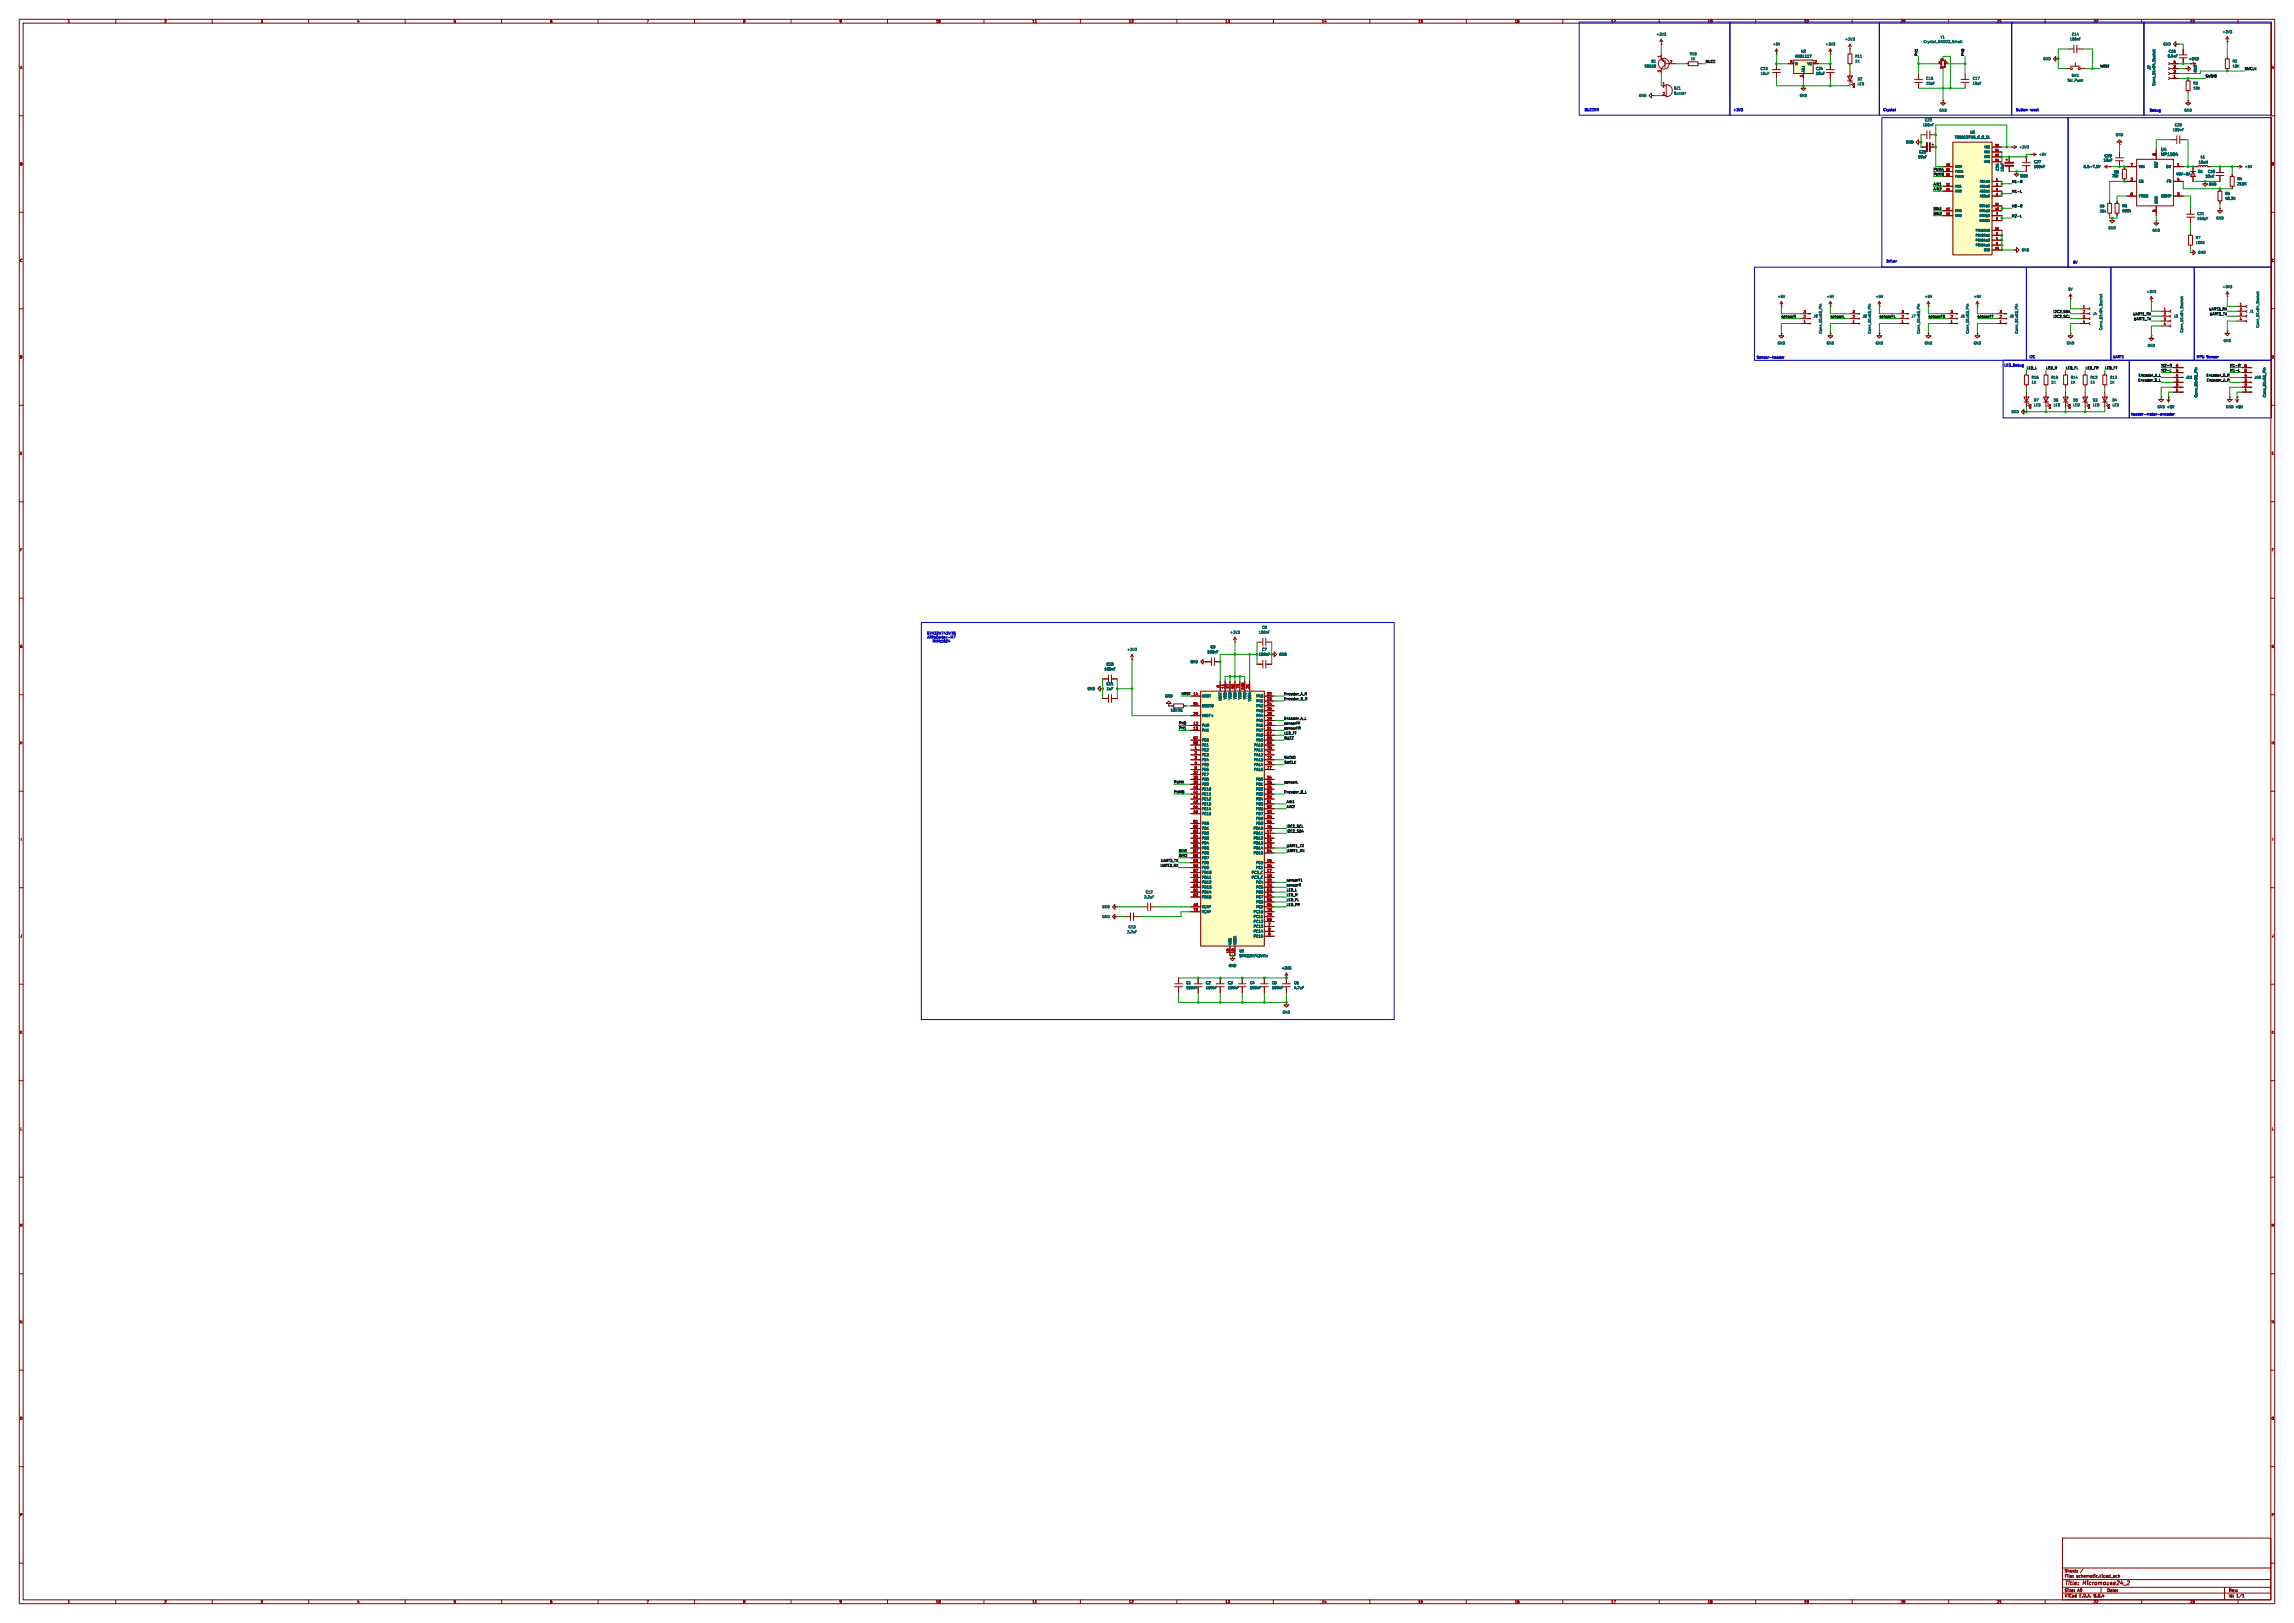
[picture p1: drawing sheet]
<svg xmlns="http://www.w3.org/2000/svg" width="1189mm" height="841mm" viewBox="0 0 1189 841" stroke-linecap="round" stroke-linejoin="round" font-family="sans-serif">
<defs><g id="words">
<g font-size="2.8" fill="#840000">
<text x="1070" y="822">Title:</text>
<text x="1080" y="822">Micromouse24_2</text>
</g>
<g font-size="2.1" fill="#006464">
<text x="1120" y="78">U4</text>
<text x="1120" y="81">MP1584</text>
</g>
<g font-size="2.1" fill="#840000">
<text x="1070" y="815">Sheet:</text>
<text x="1070" y="818">File:</text>
<text x="1076" y="818">schematic.kicad_sch</text>
<text x="1070" y="828">KiCad</text>
<text x="1070" y="825">Size:</text>
<text x="1077" y="825">A0</text>
<text x="1078" y="828">E.D.A.</text>
<text x="1085" y="828">8.0.4</text>
<text x="1092" y="825">Date:</text>
<text x="1155" y="825">Rev:</text>
<text x="1155" y="828">Id:</text>
<text x="1159" y="828">1/1</text>
</g>
<g font-size="1.8" fill="#840000">
<text x="35" y="12">1</text>
<text x="85" y="12">2</text>
<text x="135" y="12">3</text>
<text x="185" y="12">4</text>
<text x="235" y="12">5</text>
<text x="285" y="12">6</text>
<text x="335" y="12">7</text>
<text x="385" y="12">8</text>
<text x="435" y="12">9</text>
<text x="485" y="12">10</text>
<text x="535" y="12">11</text>
<text x="585" y="12">12</text>
<text x="635" y="12">13</text>
<text x="685" y="12">14</text>
<text x="735" y="12">15</text>
<text x="785" y="12">16</text>
<text x="835" y="12">17</text>
<text x="885" y="12">18</text>
<text x="935" y="12">19</text>
<text x="985" y="12">20</text>
<text x="1035" y="12">21</text>
<text x="1085" y="12">22</text>
<text x="1135" y="12">23</text>
<text x="10" y="36">A</text>
<text x="1177" y="36">A</text>
<text x="10" y="86">B</text>
<text x="1177" y="86">B</text>
<text x="10" y="136">C</text>
<text x="1177" y="136">C</text>
<text x="10" y="186">D</text>
<text x="1177" y="186">D</text>
<text x="10" y="236">E</text>
<text x="1177" y="236">E</text>
<text x="10" y="286">F</text>
<text x="1177" y="286">F</text>
<text x="10" y="336">G</text>
<text x="1177" y="336">G</text>
<text x="10" y="386">H</text>
<text x="1177" y="386">H</text>
<text x="11" y="436">I</text>
<text x="1178" y="436">I</text>
<text x="10" y="486">J</text>
<text x="1177" y="486">J</text>
<text x="10" y="536">K</text>
<text x="1177" y="536">K</text>
<text x="10" y="586">L</text>
<text x="1177" y="586">L</text>
<text x="10" y="636">M</text>
<text x="1177" y="636">M</text>
<text x="10" y="686">N</text>
<text x="1177" y="686">N</text>
<text x="10" y="736">O</text>
<text x="1177" y="736">O</text>
<text x="10" y="786">P</text>
<text x="1177" y="786">P</text>
<text x="35" y="831">1</text>
<text x="85" y="831">2</text>
<text x="135" y="831">3</text>
<text x="185" y="831">4</text>
<text x="235" y="831">5</text>
<text x="285" y="831">6</text>
<text x="335" y="831">7</text>
<text x="385" y="831">8</text>
<text x="435" y="831">9</text>
<text x="485" y="831">10</text>
<text x="535" y="831">11</text>
<text x="585" y="831">12</text>
<text x="635" y="831">13</text>
<text x="685" y="831">14</text>
<text x="735" y="831">15</text>
<text x="785" y="831">16</text>
<text x="835" y="831">17</text>
<text x="885" y="831">18</text>
<text x="935" y="831">19</text>
<text x="985" y="831">20</text>
<text x="1035" y="831">21</text>
<text x="1085" y="831">22</text>
<text x="1135" y="831">23</text>
</g>
<g font-size="1.8" fill="#006464">
<text x="1152" y="17">+3V3</text>
<text x="858" y="19">+3V3</text>
<text x="919" y="24">+5V</text>
<text x="946" y="24">+3V3</text>
<text x="956" y="21">+3V3</text>
<text x="997" y="22">Crystal_GND23_Small</text>
<text x="1006" y="20">Y1</text>
<text x="1073" y="21">100nF</text>
<text x="1074" y="19">C14</text>
<text x="1121" y="24">GND</text>
<text x="876" y="29">R10</text>
<text x="933" y="28">U2</text>
<text x="1123" y="30">0.1uF</text>
<text x="1124" y="28">C15</text>
<text x="852" y="35">S8550</text>
<text x="856" y="33">Q1</text>
<text x="876" y="31">1K</text>
<text x="930" y="34">VI</text>
<text x="930" y="30">AMS1117</text>
<text x="937" y="34">VO</text>
<text x="961" y="30">R11</text>
<text x="961" y="33">1K</text>
<text x="1059" y="31">GND</text>
<text x="1134" y="31">+3V3</text>
<text x="1157" y="33">R2</text>
<text x="1157" y="35">10K</text>
<text x="912" y="36">C23</text>
<text x="912" y="39">10uF</text>
<text x="936" y="38" transform="rotate(-90 936 38)">ADJ</text>
<text x="941" y="36">C24</text>
<text x="941" y="39">10uF</text>
<text x="963" y="42">D2</text>
<text x="998" y="42">C16</text>
<text x="1022" y="42">C17</text>
<text x="1074" y="40">SW1</text>
<text x="1115" y="36" transform="rotate(-90 1115 36)">J2</text>
<text x="1139" y="38" transform="rotate(-90 1139 38)">GND</text>
<text x="867" y="47">BZ1</text>
<text x="963" y="44">LED</text>
<text x="998" y="44">15pF</text>
<text x="1022" y="44">15pF</text>
<text x="1071" y="43">SW_Push</text>
<text x="1117" y="45" transform="rotate(-90 1117 45)">Conn_01x04_Socket</text>
<text x="1137" y="44">R3</text>
<text x="1137" y="47">10K</text>
<text x="849" y="50">GND</text>
<text x="867" y="49">Buzzer</text>
<text x="933" y="50">GND</text>
<text x="1005" y="58">GND</text>
<text x="1132" y="58">GND</text>
<text x="996" y="66">100nF</text>
<text x="998" y="63">C22</text>
<text x="1127" y="66">C20</text>
<text x="1013" y="72">TB6612FNG_C_8_EL</text>
<text x="1021" y="69">U3</text>
<text x="1097" y="71">GND</text>
<text x="1126" y="68">100nF</text>
<text x="988" y="75">GND</text>
<text x="1046" y="77">+3V3</text>
<text x="994" y="82">10uF</text>
<text x="994" y="80">C25</text>
<text x="1057" y="81">+5V</text>
<text x="1090" y="84">10uF</text>
<text x="1091" y="82">C19</text>
<text x="1141" y="82">L1</text>
<text x="1036" y="89" transform="rotate(-90 1036 89)">C26</text>
<text x="1039" y="89" transform="rotate(-90 1039 89)">10uF</text>
<text x="1054" y="85">C27</text>
<text x="1054" y="87">100nF</text>
<text x="1080" y="87">6.5-7.5V</text>
<text x="1108" y="87">VIN</text>
<text x="1118" y="87" transform="rotate(-90 1118 87)">BST</text>
<text x="1123" y="87">SW</text>
<text x="1139" y="90">D1</text>
<text x="1139" y="85">15uH</text>
<text x="1144" y="90">C18</text>
<text x="1163" y="87">+5V</text>
<text x="1047" y="92">GND</text>
<text x="1094" y="92">75k</text>
<text x="1096" y="90">R8</text>
<text x="1108" y="95">EN</text>
<text x="1123" y="95">FB</text>
<text x="1128" y="91">40V-5A</text>
<text x="1143" y="92">22uF</text>
<text x="1160" y="94">R4</text>
<text x="1145" y="96">GND</text>
<text x="1153" y="101">R5</text>
<text x="1160" y="96">210K</text>
<text x="1088" y="108">R9</text>
<text x="1100" y="108">R6</text>
<text x="1108" y="102">FREQ</text>
<text x="1118" y="106" transform="rotate(-90 1118 106)">GND</text>
<text x="1120" y="102">COMP</text>
<text x="1153" y="104">40.2K</text>
<text x="1088" y="110">20k</text>
<text x="1100" y="110">100k</text>
<text x="1139" y="112">C21</text>
<text x="1149" y="114">GND</text>
<text x="1093" y="119">GND</text>
<text x="1139" y="114">150pF</text>
<text x="1116" y="120">GND</text>
<text x="1138" y="124">R7</text>
<text x="1048" y="130">GND</text>
<text x="1138" y="127">100K</text>
<text x="1139" y="132">GND</text>
<text x="1152" y="149">+3V3</text>
<text x="921" y="155">+5V</text>
<text x="947" y="155">+5V</text>
<text x="972" y="155">+5V</text>
<text x="997" y="155">+5V</text>
<text x="1023" y="155">+5V</text>
<text x="1072" y="151">5V</text>
<text x="1112" y="152">+3V3</text>
<text x="940" y="165">J9</text>
<text x="965" y="165">J8</text>
<text x="991" y="165">J7</text>
<text x="1016" y="165">J6</text>
<text x="1041" y="165">J5</text>
<text x="1085" y="163">J4</text>
<text x="1127" y="165">J3</text>
<text x="1166" y="162">J1</text>
<text x="944" y="173" transform="rotate(-90 944 173)">Conn_01x03_Pin</text>
<text x="970" y="173" transform="rotate(-90 970 173)">Conn_01x03_Pin</text>
<text x="995" y="173" transform="rotate(-90 995 173)">Conn_01x03_Pin</text>
<text x="1021" y="173" transform="rotate(-90 1021 173)">Conn_01x03_Pin</text>
<text x="1046" y="173" transform="rotate(-90 1046 173)">Conn_01x03_Pin</text>
<text x="1090" y="171" transform="rotate(-90 1090 171)">Conn_01x04_Socket</text>
<text x="1132" y="172" transform="rotate(-90 1132 172)">Conn_01x04_Socket</text>
<text x="1171" y="170" transform="rotate(-90 1171 170)">Conn_01x04_Socket</text>
<text x="921" y="179">GND</text>
<text x="947" y="179">GND</text>
<text x="972" y="179">GND</text>
<text x="997" y="179">GND</text>
<text x="1023" y="179">GND</text>
<text x="1071" y="179">GND</text>
<text x="1113" y="180">GND</text>
<text x="1152" y="177">GND</text>
<text x="1053" y="196">R16</text>
<text x="1063" y="196">R15</text>
<text x="1073" y="196">R14</text>
<text x="1083" y="196">R12</text>
<text x="1093" y="196">R13</text>
<text x="1133" y="196">J11</text>
<text x="1168" y="196">J10</text>
<text x="1053" y="199">1K</text>
<text x="1063" y="199">1K</text>
<text x="1073" y="199">1K</text>
<text x="1083" y="199">1K</text>
<text x="1093" y="199">1K</text>
<text x="1054" y="208">D7</text>
<text x="1064" y="208">D6</text>
<text x="1074" y="208">D5</text>
<text x="1085" y="208">D3</text>
<text x="1095" y="208">D4</text>
<text x="1139" y="206" transform="rotate(-90 1139 206)">Conn_01x06_Pin</text>
<text x="1175" y="206" transform="rotate(-90 1175 206)">Conn_01x06_Pin</text>
<text x="1042" y="214">GND</text>
<text x="1054" y="211">LED</text>
<text x="1064" y="211">LED</text>
<text x="1074" y="211">LED</text>
<text x="1085" y="211">LED</text>
<text x="1095" y="211">LED</text>
<text x="1118" y="212">GND +5V</text>
<text x="1123" y="212">+5V</text>
<text x="1154" y="212">GND +5V</text>
<text x="1158" y="212">+5V</text>
<text x="637" y="329">+3V3</text>
<text x="652" y="329">100nF</text>
<text x="654" y="326">C8</text>
<text x="584" y="337">+3V3</text>
<text x="626" y="339">100nF</text>
<text x="627" y="336">C9</text>
<text x="652" y="340">100nF</text>
<text x="654" y="337">C7</text>
<text x="663" y="340">GND</text>
<text x="572" y="348">100nF</text>
<text x="573" y="345">C10</text>
<text x="617" y="344">GND</text>
<text x="564" y="358">GND</text>
<text x="573" y="355">C11</text>
<text x="573" y="358">1uF</text>
<text x="604" y="362">GND</text>
<text x="623" y="362">NRST</text>
<text x="633" y="363" transform="rotate(-90 633 363)">VBAT</text>
<text x="636" y="362" transform="rotate(-90 636 362)">VDD</text>
<text x="638" y="362" transform="rotate(-90 638 362)">VDD</text>
<text x="641" y="362" transform="rotate(-90 641 362)">VDD</text>
<text x="643" y="362" transform="rotate(-90 643 362)">VDD</text>
<text x="646" y="362" transform="rotate(-90 646 362)">VDD</text>
<text x="649" y="364" transform="rotate(-90 649 364)">VDDA</text>
<text x="651" y="362">PA0</text>
<text x="651" y="364">PA1</text>
<text x="607" y="369">10K R1</text>
<text x="623" y="372">VREF+</text>
<text x="623" y="367">BOOT0</text>
<text x="651" y="367">PA2</text>
<text x="651" y="369">PA3</text>
<text x="651" y="372">PA4</text>
<text x="623" y="377">PH0</text>
<text x="651" y="374">PA5</text>
<text x="651" y="377">PA6</text>
<text x="623" y="379">PH1</text>
<text x="651" y="379">PA7</text>
<text x="651" y="382">PA8</text>
<text x="623" y="389">PE2</text>
<text x="623" y="384">PE0</text>
<text x="623" y="387">PE1</text>
<text x="650" y="387">PA10</text>
<text x="650" y="389">PA11</text>
<text x="651" y="384">PA9</text>
<text x="623" y="392">PE3</text>
<text x="623" y="395">PE4</text>
<text x="650" y="392">PA12</text>
<text x="650" y="395">PA13</text>
<text x="623" y="397">PE5</text>
<text x="623" y="400">PE6</text>
<text x="650" y="397">PA14</text>
<text x="650" y="400">PA15</text>
<text x="623" y="402">PE7</text>
<text x="623" y="405">PE8</text>
<text x="623" y="407">PE9</text>
<text x="651" y="405">PB0</text>
<text x="651" y="407">PB1</text>
<text x="623" y="410">PE10</text>
<text x="623" y="412">PE11</text>
<text x="651" y="410">PB2</text>
<text x="651" y="412">PB3</text>
<text x="623" y="415">PE12</text>
<text x="623" y="417">PE13</text>
<text x="623" y="420">PE14</text>
<text x="651" y="415">PB4</text>
<text x="651" y="417">PB5</text>
<text x="651" y="420">PB6</text>
<text x="623" y="423">PE15</text>
<text x="651" y="423">PB7</text>
<text x="651" y="425">PB8</text>
<text x="623" y="428">PD0</text>
<text x="623" y="430">PD1</text>
<text x="650" y="430">PB10</text>
<text x="651" y="428">PB9</text>
<text x="623" y="433">PD2</text>
<text x="623" y="435">PD3</text>
<text x="623" y="438">PD4</text>
<text x="650" y="433">PB11</text>
<text x="650" y="435">PB12</text>
<text x="650" y="438">PB13</text>
<text x="623" y="440">PD5</text>
<text x="623" y="443">PD6</text>
<text x="650" y="440">PB14</text>
<text x="650" y="443">PB15</text>
<text x="623" y="448">PD8</text>
<text x="623" y="445">PD7</text>
<text x="651" y="448">PC0</text>
<text x="623" y="450">PD9</text>
<text x="623" y="453">PD10</text>
<text x="623" y="456">PD11</text>
<text x="649" y="453">PC2_C</text>
<text x="649" y="456">PC3_C</text>
<text x="651" y="450">PC1</text>
<text x="623" y="458">PD12</text>
<text x="623" y="461">PD13</text>
<text x="651" y="458">PC4</text>
<text x="651" y="461">PC5</text>
<text x="593" y="466">2.2uF</text>
<text x="594" y="463">C12</text>
<text x="623" y="463">PD14</text>
<text x="623" y="466">PD15</text>
<text x="651" y="463">PC6</text>
<text x="651" y="466">PC7</text>
<text x="571" y="471">GND</text>
<text x="623" y="471">VCAP</text>
<text x="623" y="473">VCAP</text>
<text x="650" y="473">PC10</text>
<text x="651" y="468">PC8</text>
<text x="651" y="471">PC9</text>
<text x="571" y="476">GND</text>
<text x="650" y="476">PC11</text>
<text x="650" y="478">PC12</text>
<text x="584" y="484">2.2uF</text>
<text x="585" y="481">C13</text>
<text x="650" y="481">PC13</text>
<text x="650" y="483">PC14</text>
<text x="638" y="490" transform="rotate(-90 638 490)">VSS</text>
<text x="641" y="490" transform="rotate(-90 641 490)">VSSA</text>
<text x="650" y="486">PC15</text>
<text x="642" y="494">U1</text>
<text x="642" y="496">STM32H743VITx</text>
<text x="637" y="501">GND</text>
<text x="664" y="503">+3V3</text>
<text x="615" y="510">C1</text>
<text x="615" y="513">100nF</text>
<text x="625" y="510">C2</text>
<text x="625" y="513">100nF</text>
<text x="636" y="510">C3</text>
<text x="636" y="513">100nF</text>
<text x="648" y="510">C4</text>
<text x="648" y="513">100nF</text>
<text x="659" y="510">C5</text>
<text x="659" y="513">100nF</text>
<text x="671" y="510">C6</text>
<text x="671" y="513">4.7uF</text>
<text x="665" y="525">GND</text>
</g>
<g font-size="1.8" fill="#a90000">
<text x="861" y="30" transform="rotate(-90 861 30)">1</text>
<text x="865" y="33">2</text>
<text x="928" y="33">3</text>
<text x="940" y="33">2</text>
<text x="1126" y="35">3</text>
<text x="1126" y="33">4</text>
<text x="861" y="38" transform="rotate(-90 861 38)">3</text>
<text x="934" y="40" transform="rotate(-90 934 40)">1</text>
<text x="1126" y="40">1</text>
<text x="1126" y="38">2</text>
<text x="862" y="44">1</text>
<text x="862" y="49">2</text>
<text x="1117" y="81" transform="rotate(-90 1117 81)">8</text>
<text x="1104" y="86">7</text>
<text x="1128" y="86">1</text>
<text x="1104" y="94">2</text>
<text x="1128" y="94">4</text>
<text x="1104" y="101">6</text>
<text x="1128" y="101">3</text>
<text x="1117" y="110" transform="rotate(-90 1117 110)">5</text>
<text x="1079" y="160">1</text>
<text x="1121" y="161">1</text>
<text x="1161" y="158">1</text>
<text x="1161" y="161">2</text>
<text x="935" y="167">1</text>
<text x="935" y="165">2</text>
<text x="935" y="162">3</text>
<text x="960" y="167">1</text>
<text x="960" y="165">2</text>
<text x="960" y="162">3</text>
<text x="985" y="167">1</text>
<text x="985" y="165">2</text>
<text x="985" y="162">3</text>
<text x="1011" y="167">1</text>
<text x="1011" y="165">2</text>
<text x="1011" y="162">3</text>
<text x="1036" y="167">1</text>
<text x="1036" y="165">2</text>
<text x="1036" y="162">3</text>
<text x="1079" y="162">2</text>
<text x="1079" y="165">3</text>
<text x="1079" y="167">4</text>
<text x="1121" y="164">2</text>
<text x="1121" y="166">3</text>
<text x="1161" y="164">3</text>
<text x="1161" y="166">4</text>
<text x="1121" y="169">4</text>
<text x="1128" y="190">6</text>
<text x="1163" y="190">6</text>
<text x="1128" y="198">3</text>
<text x="1128" y="195">4</text>
<text x="1128" y="193">5</text>
<text x="1163" y="198">3</text>
<text x="1163" y="195">4</text>
<text x="1163" y="193">5</text>
<text x="1128" y="203">1</text>
<text x="1128" y="200">2</text>
<text x="1163" y="203">1</text>
<text x="1163" y="200">2</text>
<text x="632" y="356" transform="rotate(-90 632 356)">6</text>
<text x="635" y="357" transform="rotate(-90 635 357)">11</text>
<text x="637" y="357" transform="rotate(-90 637 357)">27</text>
<text x="640" y="357" transform="rotate(-90 640 357)">50</text>
<text x="642" y="357" transform="rotate(-90 642 357)">75</text>
<text x="645" y="358" transform="rotate(-90 645 358)">100</text>
<text x="647" y="357" transform="rotate(-90 647 357)">21</text>
<text x="618" y="360">14</text>
<text x="618" y="366">94</text>
<text x="657" y="360">22</text>
<text x="657" y="363">23</text>
<text x="657" y="366">24</text>
<text x="618" y="371">20</text>
<text x="657" y="368">25</text>
<text x="657" y="371">28</text>
<text x="618" y="376">12</text>
<text x="657" y="373">29</text>
<text x="657" y="376">30</text>
<text x="618" y="378">13</text>
<text x="618" y="383">97</text>
<text x="657" y="378">31</text>
<text x="657" y="381">67</text>
<text x="657" y="383">68</text>
<text x="618" y="386">98</text>
<text x="619" y="388">1</text>
<text x="657" y="386">69</text>
<text x="657" y="388">70</text>
<text x="619" y="391">2</text>
<text x="619" y="393">3</text>
<text x="619" y="396">4</text>
<text x="657" y="391">71</text>
<text x="657" y="393">72</text>
<text x="657" y="396">76</text>
<text x="618" y="401">37</text>
<text x="619" y="399">5</text>
<text x="657" y="399">77</text>
<text x="618" y="404">38</text>
<text x="618" y="406">39</text>
<text x="657" y="404">34</text>
<text x="657" y="406">35</text>
<text x="618" y="409">40</text>
<text x="618" y="411">41</text>
<text x="618" y="414">42</text>
<text x="657" y="409">36</text>
<text x="657" y="411">89</text>
<text x="657" y="414">90</text>
<text x="618" y="416">43</text>
<text x="618" y="419">44</text>
<text x="657" y="416">91</text>
<text x="657" y="419">92</text>
<text x="618" y="421">45</text>
<text x="657" y="421">93</text>
<text x="657" y="424">95</text>
<text x="618" y="426">81</text>
<text x="618" y="429">82</text>
<text x="618" y="432">83</text>
<text x="657" y="429">46</text>
<text x="657" y="432">47</text>
<text x="657" y="426">96</text>
<text x="618" y="434">84</text>
<text x="618" y="437">85</text>
<text x="657" y="434">51</text>
<text x="657" y="437">52</text>
<text x="618" y="439">86</text>
<text x="618" y="442">87</text>
<text x="657" y="439">53</text>
<text x="657" y="442">54</text>
<text x="618" y="447">55</text>
<text x="618" y="449">56</text>
<text x="618" y="444">88</text>
<text x="657" y="447">15</text>
<text x="657" y="449">16</text>
<text x="618" y="452">57</text>
<text x="618" y="454">58</text>
<text x="657" y="452">17</text>
<text x="657" y="454">18</text>
<text x="618" y="457">59</text>
<text x="618" y="459">60</text>
<text x="657" y="457">32</text>
<text x="657" y="459">33</text>
<text x="618" y="462">61</text>
<text x="618" y="465">62</text>
<text x="657" y="462">63</text>
<text x="657" y="465">64</text>
<text x="657" y="467">65</text>
<text x="618" y="470">48</text>
<text x="618" y="472">73</text>
<text x="657" y="470">66</text>
<text x="657" y="472">78</text>
<text x="657" y="475">79</text>
<text x="657" y="477">80</text>
<text x="657" y="480">7</text>
<text x="657" y="482">8</text>
<text x="657" y="485">9</text>
<text x="637" y="494" transform="rotate(-90 637 494)">10</text>
<text x="640" y="494" transform="rotate(-90 640 494)">19</text>
</g>
<g font-size="1.8" fill="#0f0f0f">
<text x="994" y="29" transform="rotate(-90 994 29)">PH1</text>
<text x="1018" y="29" transform="rotate(-90 1018 29)">PH0</text>
<text x="884" y="33">BUZZ</text>
<text x="1088" y="35">NRST</text>
<text x="1143" y="40">SWDIO</text>
<text x="1163" y="36">SWCLK</text>
<text x="1002" y="89">PWMA</text>
<text x="1002" y="91">PWMB</text>
<text x="1043" y="95">M1-R</text>
<text x="1002" y="99">AIN2</text>
<text x="1002" y="96">AIN1</text>
<text x="1043" y="100">M1-L</text>
<text x="1043" y="108">M2-R</text>
<text x="1002" y="111">BIN2</text>
<text x="1002" y="109">BIN1</text>
<text x="1043" y="113">M2-L</text>
<text x="1145" y="161">UART3_RX</text>
<text x="923" y="165">sensorR</text>
<text x="949" y="165">sensorL</text>
<text x="974" y="165">sensorFL</text>
<text x="999" y="165">sensorFR</text>
<text x="1025" y="165">sensorFF</text>
<text x="1064" y="162">I2C2_SDA</text>
<text x="1064" y="165">I2C2_SCL</text>
<text x="1106" y="163">UART1_RX</text>
<text x="1106" y="166">UART1_TX</text>
<text x="1145" y="163">UART3_TX</text>
<text x="1050" y="191">LED_L</text>
<text x="1060" y="191">LED_R</text>
<text x="1071" y="191">LED_FL</text>
<text x="1081" y="191">LED_FR</text>
<text x="1091" y="191">LED_FF</text>
<text x="1120" y="190">M2-R</text>
<text x="1156" y="190">M1-R</text>
<text x="1108" y="198">Encoder_B_L</text>
<text x="1108" y="195">Encoder_A_L</text>
<text x="1120" y="193">M2-L</text>
<text x="1143" y="195">Encoder_B_R</text>
<text x="1144" y="198">Encoder_A_R</text>
<text x="1156" y="193">M1-L</text>
<text x="612" y="360">NRST</text>
<text x="665" y="360">Encoder_A_R</text>
<text x="665" y="363">Encoder_B_R</text>
<text x="611" y="375">PH0</text>
<text x="665" y="376">sensorFF</text>
<text x="665" y="373">Encoder_A_L</text>
<text x="611" y="378">PH1</text>
<text x="665" y="378">sensorFR</text>
<text x="665" y="383">BUZZ</text>
<text x="665" y="381">LED_FF</text>
<text x="665" y="393">SWDIO</text>
<text x="665" y="396">SWCLK</text>
<text x="608" y="406">PWMA</text>
<text x="665" y="406">sensorL</text>
<text x="608" y="411">PWMB</text>
<text x="665" y="411">Encoder_B_L</text>
<text x="667" y="419">AIN2</text>
<text x="667" y="416">AIN1</text>
<text x="667" y="429">I2C2_SCL</text>
<text x="667" y="431">I2C2_SDA</text>
<text x="611" y="442">BIN1</text>
<text x="667" y="442">UART1_RX</text>
<text x="667" y="439">UART1_TX</text>
<text x="601" y="449">UART3_RX</text>
<text x="602" y="447">UART3_TX</text>
<text x="611" y="444">BIN2</text>
<text x="667" y="459">sensorR</text>
<text x="667" y="457">sensorFL</text>
<text x="667" y="462">LED_L</text>
<text x="667" y="464">LED_R</text>
<text x="667" y="467">LED_FL</text>
<text x="667" y="470">LED_FR</text>
</g>
<g font-size="1.8" fill="#0000c2">
<text x="821" y="58">BUZZER</text>
<text x="898" y="58">+3V3</text>
<text x="976" y="58">Crystal</text>
<text x="1045" y="58">Button</text>
<text x="1052" y="58">reset</text>
<text x="1114" y="58">Debug</text>
<text x="978" y="136">Driver</text>
<text x="1074" y="137">5V</text>
<text x="1052" y="186">I2C</text>
<text x="1095" y="186">UART1</text>
<text x="1138" y="186">MPU</text>
<text x="1144" y="186">Sensor</text>
<text x="910" y="186">Sensor-header</text>
<text x="1039" y="190">LED_Debug</text>
<text x="1104" y="215">header-motor-encoder</text>
<text x="480" y="329">STM32H743VIT6</text>
<text x="480" y="331">ARM:Cortex-M7</text>
<text x="483" y="333">RAM:1024</text>
</g>
<g font-size="1.4" fill="#006464">
<text x="1028" y="77">VCC</text>
<text x="1028" y="82">VM2</text>
<text x="1028" y="79">VM1</text>
<text x="1013" y="87">STBY</text>
<text x="1013" y="90">PWMA</text>
<text x="1028" y="85">VM3</text>
<text x="1013" y="92">PWMB</text>
<text x="1026" y="95">AO1@1</text>
<text x="1013" y="97">AIN1</text>
<text x="1013" y="100">AIN2</text>
<text x="1026" y="97">AO1@2</text>
<text x="1026" y="100">AO2@1</text>
<text x="1026" y="107">BO1@1</text>
<text x="1026" y="102">AO2@2</text>
<text x="1013" y="112">BIN2</text>
<text x="1013" y="110">BIN1</text>
<text x="1026" y="110">BO1@2</text>
<text x="1026" y="112">BO2@1</text>
<text x="1026" y="115">BO2@2</text>
<text x="1024" y="120">PGND2@2</text>
<text x="1024" y="125">PGND1@2</text>
<text x="1024" y="123">PGND2@1</text>
<text x="1024" y="128">PGND1@1</text>
<text x="1028" y="130">GND</text>
</g>
<g font-size="1.4" fill="#a90000">
<text x="1034" y="76">20</text>
<text x="1034" y="81">13</text>
<text x="1034" y="84">14</text>
<text x="1034" y="78">24</text>
<text x="1009" y="86">19</text>
<text x="1009" y="89">23</text>
<text x="1009" y="91">15</text>
<text x="1034" y="94">1</text>
<text x="1009" y="96">21</text>
<text x="1009" y="99">22</text>
<text x="1034" y="96">2</text>
<text x="1034" y="99">5</text>
<text x="1034" y="101">6</text>
<text x="1034" y="106">11</text>
<text x="1009" y="112">16</text>
<text x="1009" y="109">17</text>
<text x="1034" y="109">12</text>
<text x="1034" y="112">7</text>
<text x="1034" y="119">10</text>
<text x="1034" y="114">8</text>
<text x="1034" y="124">4</text>
<text x="1034" y="122">9</text>
<text x="1034" y="129">18</text>
<text x="1034" y="127">3</text>
</g>
<g font-size="1.1" fill="#a90000">
<text x="1005" y="33">1</text>
<text x="1007" y="36" transform="rotate(-90 1007 36)">2</text>
<text x="1007" y="31" transform="rotate(-90 1007 31)">3</text>
<text x="1008" y="33">4</text>
</g>
</g></defs>
<g fill="none" stroke="#840000" stroke-width=".52">
<path d="M10 10h1169v821h-1169zM12 12h1165v817h-1165zM60 10v2M110 10v2M160 10v2M210 10v2M260 10v2M310 10v2M360 10v2M410 10v2M460 10v2M510 10v2"/>
<path d="M537 12h.1M560 10v2M610 10v2M660 10v2M710 10v2M760 10v2M810 10v2M860 10v2M910 10v2M960 10v2M1010 10v2M1037 12h.1"/>
<path d="M1060 10v2M1110 10v2M1160 10v2M10 60h2M1177 60h2M1039 84h5v1h-5zM1040 83h1M1040 82v1M1041 81v3M1041 86v3M1143 94v1h1l-1 2-1-2h1M1143 94h.1"/>
<path d="M1149 91h4M1149 89h4M1151 86v3M1151 91v3M10 110h2M1177 110h2M10 160h2M999 159h.1M999 156v1M999 156v3M999 156l1 1M1177 160h2"/>
<path d="M984 163h4M984 165h4M984 168h4M999 173v1h2l-2 1-1-1h1M999 173h.1M1010 163h4M1010 165h4M1010 168h4M1025 173v1h1l-1 1-1-1h1M1025 173h.1M10 210h2M1177 210h2"/>
<path d="M10 260h2M1177 260h2M10 310h2M1177 310h2M652 333h2M655 331v4M656 331v4M656 333h3M10 360h2M1177 360h2M10 410h2M1177 410h2"/>
<path d="M10 460h2M1177 460h2M639 495v2h1l-1 1-1-1h1M639 495h.1M10 510h2M1177 510h2M10 560h2M1177 560h2M10 610h2M1177 610h2M10 660h2M1177 660h2"/>
<path d="M10 710h2M1177 710h2M10 760h2M1177 760h2M1069 797h108v32h-108zM10 810h2M1069 818h108M1069 812h108M1075 817h.1M1077 815h.1M1077 814h.1M1080 813l-2 2"/>
<path d="M1096 817h.1M1096 816h.1M1097 816v1M1098 816v1M1098 816l1 1M1098 816h.1M1103 819l1 1-2 1h2M1177 810h2M60 829v2M110 829v2M160 829v2M210 829v2"/>
<path d="M260 829v2M310 829v2M360 829v2M410 829v2M460 829v2M510 829v2M537 831h.1M560 829v2M610 829v2M660 829v2M710 829v2M760 829v2"/>
<path d="M810 829v2M860 829v2M910 829v2M960 829v2M1010 829v2M1037 831h.1M1060 829v2M1069 825h108M1069 822h108M1089 822v3M1110 829v2M1153 822v7"/>
<path d="M1160 829v2M1162 828h1M1162 827l1-1v2"/>
</g>
<path d="M994 159h.1M994 159h1M994 158h1M994 158h.1M995 158h-1M1001 153v1M1019 159h.1M1020 159h.1M1020 158h.1M657 328h1M657 327h1" fill="none" stroke="#006464" stroke-width=".52"/>
<g fill="#840000" stroke="#840000" stroke-width=".52">
<path d="M1014 162l1 1z"/>
<path d="M1014 165h1z"/>
<path d="M1014 168h1z"/>
<path d="M988 162l1 1z"/>
<path d="M988 165h1z"/>
<path d="M988 168h1z"/>
<path d="M1039 86h5h-5z"/>
</g>
<path d="M1012 74h21v58h-21z" fill="#ffffc2"/>
<g fill="none" stroke="#840000" stroke-width=".52">
<path d="M1012 74h21v58h-21zM1033 76h5M1033 79h5M1007 91h5M1007 86h5M1007 97h5M1007 99h5M1007 89h5M1033 94h5M1033 81h5M1033 84h5M1033 97h5"/>
<path d="M1033 99h5M1138 86h1h1h1h1h1h1h2M1150 99h2v5h-2zM1151 98v1M1007 109h5M1007 112h5M1033 119h5M1033 107h5M1033 109h5M1033 112h5M1033 102h5M1033 114h5"/>
<path d="M1151 104v1M1033 130h5M1033 127h5M1033 124h5M1033 122h5M923 159h.1M923 156v1M923 156v3M923 156l1 1M949 159h.1M949 156l-1 1M949 156v3"/>
<path d="M949 156v1M923 173v1h2l-2 1-1-1h1M923 173h.1M933 163h5M933 165h5M933 168h5M1035 163h4M1035 165h4M1035 168h4M578 475v-1l-1 1 1 1v-1h1M579 475h.1M619 511h4"/>
<path d="M619 510h4M621 507v3M621 512v2M642 511h4M642 510h4M644 507v3M644 512v2M665 511h4M665 510h4M667 519v2h1l-1 1-2-1h2M667 519h.1M667 507v3"/>
<path d="M667 512v2"/>
</g>
<g fill="none" stroke="#006464" stroke-width=".52">
<path d="M1031 72h.1M1016 110h1M1031 107h.1M1031 112h.1M1158 103h1M1159 102l-1 1M925 153v1M943 159h.1M943 159h1M943 158h1M943 158h.1M944 158h-1"/>
<path d="M951 153l-1 1M1045 159h.1M1045 159h1M1045 158h1M1045 158h.1M1046 158h-1M630 512h.1M630 511h1M653 512h.1M653 511h.1M675 511h1"/>
</g>
<path d="M1010 96h.1M1035 106h1" fill="none" stroke="#a90000" stroke-width=".52"/>
<g fill="#840000" stroke="#840000" stroke-width=".52">
<path d="M1039 162l1 1z"/>
<path d="M1039 165h1z"/>
<path d="M1039 168h1z"/>
<path d="M938 162l1 1z"/>
<path d="M938 165h1z"/>
<path d="M938 168h1z"/>
</g>
<path d="M622 358h33v132h-33z" fill="#ffffc2"/>
<g fill="none" stroke="#840000" stroke-width=".52">
<path d="M1154 19v3M1154 19v1M1154 19l1 1M861 23h.1M861 20l-1 2M861 20v3M861 28v2l2 2M861 20l1 2M863 34l-2 2v2M863 33h6M874 33h1M875 32h5v2h-5z"/>
<path d="M880 33h1M919 38h4M919 36h4M921 33v3M921 38v3M958 39h2l-1 3zM959 37v7M1066 30v-1l-2 1 2 2v-2h1M1067 30h.1M1071 36h2M1072 25h3M1073 34h5"/>
<path d="M1075 23v4M1076 33v1M1076 23v4M1077 25h2M1078 36h3M1124 33v1M1124 35v1M1124 38v1M1124 33h5M1124 36h5M1124 38h5M1128 23v-1l-2 1 2 1v-1h1"/>
<path d="M1129 23h.1M1130 28h4M1130 30h4M1132 25v3M1132 30v3M1133 36h1v-2l1 2-1 1v-1M1133 36h.1M1135 33h.1M1135 33h3M1137 32l1 1M1138 33l-1 1M1153 30h2v6h-2z"/>
<path d="M1154 22h.1M1154 29v1M1154 36v1M856 50v-2l-1 2 1 1v-1h1M857 50h.1M861 44h3M861 50h3M862 45h.1M864 44a3 3 0 0 1 3 3 3 3 0 0 1-3 3zM935 44v2h1l-1 1-2-1h2M935 44h.1M958 42h2"/>
<path d="M960 44l1 1v-1v1h-1M960 42l1 2v-1v1h-1M1124 40v1M1124 41h5M1133 42h2v5h-2zM1134 52v1h1l-1 2-1-2h1M1134 52h.1M1134 41v1M1134 47v1M1043 76h.1M1043 76h2M1044 75l1 1"/>
<path d="M1045 76l-1 1M1054 79l1 1M1099 74h1l-1-2-2 2h2v1M1099 75h.1M1099 79v3M1118 77v6M1125 72h3M1128 70v4M1130 70v4M1130 72h3M1045 89v1h1l-1 1-1-1h1M1045 89h.1"/>
<path d="M1048 86h4M1048 84h4M1050 81v3M1050 86v3M1053 80h.1M1053 80h2M1055 80l-1 1M1091 86l1 1M1091 86h2M1092 86h-1M1093 86h.1M1097 83h4"/>
<path d="M1097 82h4M1099 84v2M1100 88h2v5h-2zM1101 86v2M1101 93v1M1102 86h5M1102 94h5M1107 83h19v24h-19zM1126 86h6M1126 94h6M1135 89h3M1137 89l1 2h-3z"/>
<path d="M1137 86v8M1156 91h2v6h-2zM1157 90v1M1157 97v1M1160 86h.1M1160 86h2M1161 86h1M1162 86l-1 1M1092 105h2v5h-2zM1093 104v1M1093 110v2M1095 113v1h1l-1 2-2-2h2"/>
<path d="M1095 113h.1M1096 105h2v5h-2zM1097 104v1M1097 110v2M1102 102h5M1118 114v2h1l-1 1-2-1h2M1118 114h.1M1118 107v5M1126 102h6M1133 113h4M1133 111h4M1135 108v3"/>
<path d="M1135 113v3M1151 108v1h1l-1 1-2-1h2M1151 108h.1M1044 130h1v-2l1 2-1 1v-1M1044 130h.1M1134 122h2v5h-2zM1135 131h2v-1l1 1-1 1v-1M1135 131h.1M1135 121v1M1135 127v1M974 159h.1M974 156l-1 1"/>
<path d="M974 156v3M974 156l1 1M1025 159h.1M1025 156l-1 1M1025 156v3M1025 156l1 1M1073 155h.1M1073 152l-1 2M1073 152v3M1073 152l1 2M1083 160v1M1115 156h.1"/>
<path d="M1115 154l-1 1M1115 154v2M1115 154l1 1M1154 154h.1M1154 151v3M1154 151v1M1154 151l1 1M1160 159h4M1165 158l-1 1h1M949 173v1h1l-1 1-2-1h2M949 173h.1M959 163h4"/>
<path d="M959 165h4M959 168h4M974 173v1h1l-1 1-1-1h1M974 173h.1M1073 173v1h1l-1 1-1-1h1M1073 173h.1M1078 163h5M1078 165h5M1078 168h5M1078 160h5M1083 167v1M1083 165v1"/>
<path d="M1083 162v1M1115 174v1h1l-1 2-1-2h1M1115 174h.1M1120 169h5M1120 166h5M1120 164h5M1120 161h5M1125 168v1M1125 166v1M1125 163v1M1125 161v1M1154 171v2h2l-2 1-1-1h1"/>
<path d="M1154 171h.1M1160 166h4M1160 164h4M1160 161h4M1165 166h-1l1 1M1165 163l-1 1h1M1165 161h-1l1 1M1049 194h2v5h-2zM1050 193v1M1050 199v2M1059 194h2v5h-2zM1060 193v1"/>
<path d="M1060 199v2M1070 194h2v5h-2zM1071 193v1M1071 199v2M1080 194h2v5h-2zM1081 193v1M1081 199v2M1090 194h2v5h-2zM1091 193v1M1091 199v2M1126 190h5M1126 193h5"/>
<path d="M1126 196h5M1126 198h5M1162 190h4M1162 193h4M1162 196h4M1162 198h4M1049 206h3l-2 2zM1049 213v-1l-1 1 1 2v-2h1M1049 208h3M1050 213h.1M1050 203v8M1051 210l2 2v-1v1h-1"/>
<path d="M1051 209l2 1h-1M1059 206h3l-2 2zM1059 208h3M1060 203v8M1061 210l2 2v-1v1h-1M1061 209l2 1h-1M1069 206h3l-1 2zM1069 208h3M1071 203v8M1071 210l2 2v-1v1h-1M1071 209l2 1h-1M1079 206h3l-1 2z"/>
<path d="M1079 208h3M1081 203v8M1082 210l1 2v-1v1h-1M1082 209l1 1h-1M1090 206h2l-1 2zM1090 208h2M1091 203v8M1092 210l1 2v-1v1h-1M1092 209l1 1h-1M1120 206v1h1l-1 1-1-1h1M1120 206h.1M1123 207l1 1"/>
<path d="M1124 206h.1M1124 206v2M1125 207l-1 1M1126 201h5M1126 203h5M1156 206v1h1l-1 1-2-1h2M1156 206h.1M1159 207l1 1M1160 206h.1M1160 206v2M1160 207v1M1162 201h4"/>
<path d="M1162 203h4M587 339l-1 1M587 339v3M587 339l1 1M640 333h.1M640 330v3M640 330l-1 1M640 330l1 1M659 339h1v-1l2 1-2 1v-1M659 339h.1M570 357v-1l-1 1 1 1v-1h1M571 357h.1"/>
<path d="M571 352h3M575 350v4M575 360v4M576 350v4M576 360v4M576 352h3M587 342h.1M622 358h33v132h-33zM624 343v-1l-2 1 2 1v-1h1M625 343h.1M625 343h3M628 341v4"/>
<path d="M629 341v4M630 343h2M632 353v5M635 353v5M638 353v5M640 353v5M643 353v5M645 353v5M648 353v5M652 344h2M655 342v4M656 342v4"/>
<path d="M656 344h3M571 362h3M576 362h3M606 364h1l-1-1-1 1h1v2M606 366h.1M607 366h1M608 365h5v2h-5zM613 366h2M617 376h5M617 378h5M617 361h5M617 371h5"/>
<path d="M617 366h5M655 376h5M655 378h5M655 361h5M655 371h5M655 363h5M655 366h5M655 368h5M655 373h5M617 389h5M617 391h5M617 394h5"/>
<path d="M617 396h5M617 399h5M617 384h5M617 386h5M655 389h5M655 391h5M655 394h5M655 396h5M655 399h5M655 381h5M655 384h5M655 386h5"/>
<path d="M617 404h5M617 406h5M617 409h5M617 401h5M617 411h5M617 414h5M617 417h5M617 419h5M655 404h5M655 406h5M655 409h5M655 411h5"/>
<path d="M655 414h5M655 417h5M655 419h5M617 422h5M617 429h5M617 432h5M617 434h5M617 437h5M617 439h5M617 427h5M655 422h5M655 429h5"/>
<path d="M655 432h5M655 434h5M655 437h5M655 439h5M655 427h5M655 424h5M617 447h5M617 450h5M617 452h5M617 455h5M617 457h5M617 460h5"/>
<path d="M617 442h5M617 444h5M655 447h5M655 450h5M655 452h5M655 455h5M655 457h5M655 460h5M655 442h5M578 470v-1l-1 1 1 1v-1h1M579 470h.1M583 475h3"/>
<path d="M586 473v4M588 473v4M588 475h3M592 470h3M595 468v4M596 468v4M597 470h2M617 470h5M617 462h5M617 465h5M617 472h5M655 470h5"/>
<path d="M655 462h5M655 465h5M655 467h5M655 472h5M655 475h5M655 478h5M638 490v5M640 490v5M655 480h5M655 483h5M655 485h5M609 511h4"/>
<path d="M609 510h4M611 507v3M611 512v2M630 511h4M630 510h4M632 507v3M632 512v2M653 511h4M653 510h4M655 507v3M655 512v2M667 507h.1"/>
<path d="M667 504l-1 1M667 504v3M667 504l1 1"/>
<circle cx="862" cy="33" r="2.8"/>
<circle cx="1074" cy="36" r=".5"/>
<circle cx="1078" cy="36" r=".5"/>
</g>
<path d="M635 355h.1M647 355h.1M658 378h1M658 391h1M620 411h1M658 416h1M620 426h1M658 434h1M620 462h1" fill="none" stroke="#a90000" stroke-width=".52"/>
<g fill="none" stroke="#006464" stroke-width=".52">
<path d="M863 17v1M863 18h.1M1078 20h.1M1156 16h1M1157 16h.1M1157 17h-1M1157 16v1M1157 17h.1M858 34v1M858 35h.1M1116 26h1M1116 26h.1"/>
<path d="M1116 27h.1M1116 27h1M1117 27h.1M1117 26h.1M1128 28h1M1139 30h.1M1139 31h.1M1139 30v1M870 46h1M874 48h.1M1051 76h.1M1051 77h.1"/>
<path d="M1051 76v1M1061 79l-1 2M1129 80v1M1131 67h1M1059 86h1M1087 86h.1M1087 87h.1M1087 86v1M1088 86v1l1-1M1128 80h1M1134 91l1-2v2M1134 90h1"/>
<path d="M1164 95v1M1164 95h.1M1167 86v1M1104 109v1M1104 109h.1M1142 111h.1M1144 113h.1M1142 126h1M1143 125l-1 1M968 159h.1M969 159h1M969 158h1"/>
<path d="M969 158h.1M970 158h-1M976 153l-1 1M1027 153l-1 1M1089 153v1v-1M1089 152v1M1089 153h.1M1089 153v1M1089 153h-1M1117 150v1M1117 151h.1M1117 152h.1"/>
<path d="M1117 151v1M1131 155h.1M1131 154h.1M1131 154h-1M1156 148h1l-1 1M1169 151h2M1170 151v1M1170 153h.1M1170 152v1M1170 153h1M1170 152h.1M1171 152v1"/>
<path d="M1171 153h.1M1171 151h.1M1135 196h1M1137 192h1M1138 192h.1M1138 192h1M1138 191h1M1138 191h.1M1139 191h-1M1173 192h.1M1173 192h1M1173 191h1"/>
<path d="M1174 191h.1M1127 210l-1 1M1162 210v1M588 336h1M589 336h.1M589 337h.1M589 336v1M631 338h.1M631 337h.1M642 327h.1M642 327v1M642 328h.1"/>
<path d="M657 339h1M657 338h1M576 355h1M577 347h1M577 346h1M654 389h.1M627 412h1M654 432h.1M627 455h1M597 464h1M654 476h.1M589 482h.1"/>
<path d="M656 495l1 1M657 495l-1 1M620 512h.1M620 511h.1M641 512h1M641 511h1M664 512h1M664 511h1M668 501h1M669 501v1M669 502h.1"/>
</g>
<g fill="#840000" stroke="#840000" stroke-width=".52">
<path d="M963 162l1 1z"/>
<path d="M963 165h1z"/>
<path d="M963 168h1z"/>
<path d="M863 31v4z"/>
<path d="M861 31h1v1z"/>
<path d="M1131 190l1 1z"/>
<path d="M1131 193h1z"/>
<path d="M1131 195l1 1z"/>
<path d="M1131 198h1z"/>
<path d="M1131 201h1z"/>
<path d="M1131 203h1z"/>
<path d="M1166 190l1 1z"/>
<path d="M1166 193h1z"/>
<path d="M1166 195l1 1z"/>
<path d="M1166 198h1z"/>
<path d="M1166 201h1z"/>
<path d="M1166 203h1z"/>
</g>
<path d="M930 31h10v7h-10z" fill="#ffffc2"/>
<g fill="none" stroke="#840000" stroke-width=".52">
<path d="M921 28h.1M921 25l-1 2M921 25v3M921 25l1 2M927 33h3M930 31h10v7h-10zM935 38v3M940 33h2M947 38h4M947 36h4M949 28h.1M949 25v3"/>
<path d="M949 33v3M949 38v3M949 25l-1 2M949 25v2M958 28h2v5h-2zM959 25h.1M959 23l-1 1M959 23v2M959 27v1M959 33v1M959 23l1 1M994 38v3"/>
<path d="M1005 33h1M1006 34v1h2v-1M1006 32v-1h2v1M1006 32v2M1006 31h2v4h-2zM1008 33h2M1008 32v2M1019 38v3M1125 33h4M1125 38h4M1125 36h4M1132 25v3"/>
<path d="M1132 30v3M1133 36h.1M1135 33h.1M992 43h4M992 41h4M994 43v3M1007 52v1h1l-1 2-1-2h1M1007 52h.1M1017 43h4M1017 41h4M1019 43v3M1125 41h4"/>
<path d="M994 74v-2l-1 2 1 1v-1h2M996 74h.1M996 70h2M996 76h2M999 68v4M1000 74h1v4h-1zM1000 68v4M1001 70h2M1001 76h2M1001 75h1M1002 74v1M1033 76h5"/>
<path d="M1033 79h5M1099 79v3M1118 77v6M1007 86h5M1007 91h5M1007 97h5M1007 99h5M1007 89h5M1033 94h5M1033 81h5M1033 84h5M1033 97h5"/>
<path d="M1033 99h5M1041 81v3M1041 86v3M1045 89h.1M1050 81v3M1050 86v3M1093 86h.1M1099 84v2M1101 86v2M1101 93v1M1102 86h5M1102 94h5"/>
<path d="M1126 86h6M1126 94h6M1137 86v3M1137 91v3M1138 86h1M1143 94h.1M1144 86h2M1151 86v3M1151 91v3M1151 98v1M1157 90v1M1157 97v1"/>
<path d="M1007 109h5M1007 112h5M1033 102h5M1033 119h5M1033 107h5M1033 109h5M1033 112h5M1033 114h5M1097 104v1M1097 110v2M1102 102h5M1118 107v5"/>
<path d="M1126 102h6M1151 104v1M1033 130h5M1033 127h5M1033 124h5M1033 122h5M1126 198h4M1126 196h4M1126 193h4M1126 190h4M1162 198h4M1162 196h4"/>
<path d="M1162 193h4M1162 190h4M1124 206h.1M1126 203h4M1126 201h4M1160 206h.1M1162 203h4M1162 201h4M659 339h.1M571 357h.1M571 352h3M576 352h3"/>
<path d="M625 343h.1M625 343h3M630 343h2M632 353v5M635 353v5M638 353v5M640 353v5M643 353v5M645 353v5M648 353v5M652 344h2M656 344h3"/>
<path d="M571 362h3M576 362h3M606 366h.1M607 366h1M613 366h2M617 366h5M617 376h5M617 378h5M617 361h5M617 371h5M655 366h5M655 376h5"/>
<path d="M655 378h5M655 361h5M655 371h5M655 363h5M655 368h5M655 373h5M617 389h5M617 391h5M617 394h5M617 396h5M617 399h5M617 384h5"/>
<path d="M617 386h5M655 389h5M655 391h5M655 394h5M655 396h5M655 399h5M655 381h5M655 384h5M655 386h5M617 404h5M617 406h5M617 409h5"/>
<path d="M617 401h5M617 411h5M617 414h5M617 417h5M617 419h5M655 404h5M655 406h5M655 409h5M655 411h5M655 414h5M655 417h5M655 419h5"/>
<path d="M617 422h5M617 429h5M617 432h5M617 434h5M617 437h5M617 439h5M617 427h5M655 422h5M655 429h5M655 432h5M655 434h5M655 437h5"/>
<path d="M655 439h5M655 427h5M655 424h5M617 447h5M617 450h5M617 452h5M617 455h5M617 457h5M617 460h5M617 442h5M617 444h5M655 447h5"/>
<path d="M655 450h5M655 452h5M655 455h5M655 457h5M655 460h5M655 442h5M617 470h5M617 462h5M617 465h5M617 472h5M655 470h5M655 462h5"/>
<path d="M655 465h5M655 467h5M655 472h5M655 475h5M655 478h5M638 490v5M639 495h.1M640 490v5M655 480h5M655 483h5M655 485h5M611 507v3"/>
<path d="M611 512v2M621 507v3M621 512v2M632 507v3M632 512v2M644 507v3M644 512v2M655 507v3M655 512v2M667 507h.1M667 507v3M667 512v2"/>
</g>
<g fill="none" stroke="#006464" stroke-width=".52">
<path d="M960 20h1M923 22l-1 1M938 29h1l-1 1M950 22h1v1M951 23h.1M961 20h.1M961 20v1M961 21h.1M964 30h1M1015 21l1 1M1016 22h-1M1016 21v1"/>
<path d="M1017 21v1M1017 22h.1M1116 26h1M1116 26h.1M1116 27h.1M1116 27h1M1117 27h.1M1117 26h.1M1128 28h1M1139 30h.1M1139 31h.1M1139 30v1"/>
<path d="M1002 65h.1M1002 64h.1M1031 72h.1M1129 80v1M1059 86h1M1087 86h.1M1087 87h.1M1087 86v1M1088 86v1l1-1M1128 80h1M1134 91l1-2v2M1134 90h1"/>
<path d="M1164 95v1M1164 95h.1M1016 110h1M1031 107h.1M1031 112h.1M1104 109v1M1104 109h.1M1158 103h1M1159 102l-1 1M1135 196h1M1137 192h1M1138 192h.1"/>
<path d="M1138 192h1M1138 191h1M1138 191h.1M1139 191h-1M1173 192h.1M1173 192h1M1173 191h1M1174 191h.1M1127 210l-1 1M1162 210v1M631 338h.1M631 337h.1"/>
<path d="M657 339h1M657 338h1M576 355h1M577 347h1M577 346h1M654 389h.1M627 412h1M654 432h.1M627 455h1M654 476h.1M656 495l1 1M657 495l-1 1"/>
<path d="M620 511h.1M620 512h.1M630 511h1M630 512h.1M641 511h1M641 512h1M653 511h.1M653 512h.1M664 511h1M664 512h1M668 501h1M669 501v1"/>
<path d="M669 502h.1M675 511h1"/>
</g>
<path d="M998 74h1v4h-1z" fill="#840000" stroke="#840000" stroke-width=".52"/>
<g fill="none" stroke="#0f0f0f" stroke-width=".52">
<path d="M1047 93l1 1M1047 99v1h1M1048 94v1M1048 94h.1M1048 94h-1M1006 109h.1M1047 111v2h1M1047 106h1M1048 107h.1M1048 106h.1M1048 107h-1M1048 106v1"/>
<path d="M930 164l1 1M930 163h1M931 163h.1M931 163v1M931 164h-1M931 164h.1M955 165h1M982 165h.1M1008 163h.1M1008 163v2M1033 164h.1M1033 163h.1"/>
<path d="M1072 165h1M1119 195h1M1119 198h1M1125 191v2M1125 189h.1M1125 189l1 1M1155 194h.1M1155 197v1M1155 194v1M1155 196h.1M1155 197h.1M1155 196v1"/>
<path d="M1160 191v2h1M1160 189h1M1161 189v1M1161 189h.1M1161 189h-1M677 360h.1M677 359h.1M677 359v1M673 375h1M673 374h1M674 377h.1M674 377v1"/>
<path d="M676 373h1M677 361h.1M677 362v1M677 361v1M677 362h.1M672 406h1M677 411h.1M675 429h.1M614 441h1M674 459h.1M674 458h.1M674 458v1"/>
<path d="M674 457h1"/>
</g>
<g fill="none" stroke="#0000c2" stroke-width=".52">
<path d="M819 11h78v49h-78zM897 11h77v49h-77zM974 11h69v49h-69zM1043 11h68v49h-68zM1111 11h66v49h-66zM902 56h1v1M903 57h.1M982 56l1 1M1050 57h1M1051 57h.1M975 61h97v77h-97zM1072 61h105v77h-105z"/>
<path d="M909 138h141v49h-141zM983 135h.1M1050 138h44v49h-44zM1094 138h43v49h-43zM1137 138h40v49h-40zM923 185h.1M923 184v2M923 186h.1M923 185v1h1M923 185h1M924 185h.1M924 185h-1"/>
<path d="M924 185v1M925 185h-1M925 185h.1M1038 187h66v30h-66zM1104 187h73v30h-73zM1123 214h.1M1123 215h.1M1123 215h1M1123 214v1M1123 214h1M1124 214h.1M1124 214v1"/>
<path d="M1124 215h.1M1124 214h1M1125 214v1h-1M1126 215h.1M1126 214v1M1126 214h.1M1126 215h-1M1127 214v1M1127 214h.1M478 323h245v205h-245zM492 332h.1M492 332v1"/>
<path d="M493 330h1v1M494 330h1v1M495 329h.1M495 328h.1M495 327v1M495 328v1"/>
</g>
<g fill="none" stroke="#009600" stroke-width=".52">
<path d="M861 23v5M861 38v6M869 33h5M881 33h3M921 28v5h6M949 28v5h-7M959 25v2M959 34v3M994 33h11M994 29v9M1007 30v-1h4v17M1007 36v16"/>
<path d="M1010 33h9M1019 29v9M1072 25h-5v11h4M1079 25h6v11M1081 36h7M1129 33h6M1129 23h3v2M1129 36h4M1154 22v7M1163 37h-23v1h-11M857 50h4M921 41v3h38"/>
<path d="M935 41v3M949 41v3M994 46h25M1129 41h14M1134 48v4M996 70v6M1038 79v5M1038 76h5M1040 76v-11h-37v21h4M1099 75v4M1125 72h-7v5M1133 72h1v14"/>
<path d="M1002 89h5M1002 99h5M1002 97h5M1002 91h5M1038 94v3M1038 99v3M1038 95h5M1041 89h9M1053 80h-3v1h-12M1093 86h9M1102 94h-9v10M1132 86h6"/>
<path d="M1132 94v4h25M1137 94h14M1146 86h14M1157 86v4M1002 112h5M1002 109h5M1038 113h5M1038 107v2M1038 112v2M1038 119v11h6M1038 100h5M1038 108h5"/>
<path d="M1093 112v1h4v-1M1102 102h-5v2M1118 112v2M1132 102h3v6M1135 116v5M1151 105v3M1135 128v3M923 159v4h10M949 159v4h10M974 159v4h10M999 159v4h11M1025 159v4h10"/>
<path d="M1073 155v5h5M1115 156v5h5M1154 154v5h6M923 165h10M933 168h-10v5M949 165h10M959 168h-10v5M974 165h10M984 168h-10v5M999 165h11M1010 168h-11v5M1025 165h10"/>
<path d="M1035 168h-10v5M1073 165h5M1073 163h5M1078 168h-5v5M1115 164h5M1115 166h5M1120 169h-5v5M1154 161h6M1154 164h6M1160 166h-6v5M1050 192v1M1060 192v1"/>
<path d="M1071 192v1M1081 192v1M1091 192v1M1120 193h6M1120 190h6M1120 196h6M1120 198h6M1156 193h6M1156 190h6M1156 196h6M1156 198h6M1050 201v2"/>
<path d="M1050 211v2h41v-2M1060 201v2M1060 211v2M1071 201v2M1071 211v2M1081 201v2M1081 211v2M1091 201v2M1126 203h-2v3M1126 201h-6v5M1162 203h-2v3M1162 201h-6v5"/>
<path d="M640 333v20M648 339v14M652 339h-20v14M652 333v11M659 333v11M571 352v10M579 357h8M579 352v10M587 342v29h30M635 353v-2h10v2M638 351v2M643 351v2"/>
<path d="M606 366h1M611 376h6M611 378h6M612 361h5M615 366h2M660 376h5M660 378h5M660 361h5M660 373h5M660 363h5M660 396h5M660 384h5"/>
<path d="M660 381h5M660 394h5M608 406h9M608 411h9M660 406h5M660 411h5M660 419h7M660 417h7M660 439h7M660 429h7M660 432h7M611 442h6"/>
<path d="M611 444h6M611 450h6M611 447h6M660 442h7M660 457h7M660 460h7M579 470h13M579 475h4M599 470h18M617 472h-5v3h-21M660 470h7M660 467h7"/>
<path d="M660 465h7M660 462h7M638 495h2M611 507h56M611 514v5h56v-5M621 514v5M632 514v5M644 514v5M655 514v5"/>
</g>
<path d="M1010 96h.1M1035 106h1M635 355h.1M647 355h.1M658 378h1M658 391h1M620 411h1M658 416h1M620 426h1M658 434h1M620 462h1" fill="none" stroke="#a90000" stroke-width=".52"/>
<g fill="#009600" stroke="#009600" stroke-width=".52">
<circle cx="1143" cy="94" r=".5"/>
<circle cx="1151" cy="98" r=".5"/>
<circle cx="1137" cy="86" r=".5"/>
<circle cx="1134" cy="86" r=".5"/>
<circle cx="1151" cy="86" r=".5"/>
<circle cx="1157" cy="86" r=".5"/>
<circle cx="1132" cy="33" r=".5"/>
<circle cx="1134" cy="41" r=".5"/>
<circle cx="1154" cy="37" r=".5"/>
<circle cx="1085" cy="36" r=".5"/>
<circle cx="1067" cy="30" r=".5"/>
<circle cx="1050" cy="81" r=".5"/>
<circle cx="1095" cy="113" r=".5"/>
<circle cx="1101" cy="94" r=".5"/>
<circle cx="1101" cy="86" r=".5"/>
<circle cx="1099" cy="86" r=".5"/>
<circle cx="1045" cy="89" r=".5"/>
<circle cx="640" cy="351" r=".5"/>
<circle cx="640" cy="339" r=".5"/>
<circle cx="632" cy="343" r=".5"/>
<circle cx="638" cy="351" r=".5"/>
<circle cx="659" cy="339" r=".5"/>
<circle cx="648" cy="339" r=".5"/>
<circle cx="652" cy="339" r=".5"/>
<circle cx="643" cy="351" r=".5"/>
<circle cx="632" cy="519" r=".5"/>
<circle cx="644" cy="507" r=".5"/>
<circle cx="644" cy="519" r=".5"/>
<circle cx="655" cy="507" r=".5"/>
<circle cx="667" cy="519" r=".5"/>
<circle cx="667" cy="507" r=".5"/>
<circle cx="621" cy="507" r=".5"/>
<circle cx="632" cy="507" r=".5"/>
<circle cx="639" cy="495" r=".5"/>
<circle cx="621" cy="519" r=".5"/>
<circle cx="655" cy="519" r=".5"/>
<circle cx="587" cy="357" r=".5"/>
<circle cx="579" cy="357" r=".5"/>
<circle cx="571" cy="357" r=".5"/>
<circle cx="949" cy="44" r=".5"/>
<circle cx="949" cy="33" r=".5"/>
<circle cx="921" cy="33" r=".5"/>
<circle cx="1019" cy="33" r=".5"/>
<circle cx="1038" cy="81" r=".5"/>
<circle cx="1038" cy="95" r=".5"/>
<circle cx="1003" cy="70" r=".5"/>
<circle cx="996" cy="74" r=".5"/>
<circle cx="1011" cy="46" r=".5"/>
<circle cx="994" cy="33" r=".5"/>
<circle cx="1007" cy="46" r=".5"/>
<circle cx="1038" cy="127" r=".5"/>
<circle cx="1038" cy="124" r=".5"/>
<circle cx="1038" cy="100" r=".5"/>
<circle cx="1038" cy="130" r=".5"/>
<circle cx="1003" cy="76" r=".5"/>
<circle cx="1038" cy="108" r=".5"/>
<circle cx="1038" cy="122" r=".5"/>
<circle cx="1038" cy="113" r=".5"/>
<circle cx="1041" cy="81" r=".5"/>
<circle cx="1040" cy="76" r=".5"/>
<circle cx="935" cy="44" r=".5"/>
<circle cx="1060" cy="213" r=".5"/>
<circle cx="1071" cy="213" r=".5"/>
<circle cx="1081" cy="213" r=".5"/>
<circle cx="1050" cy="213" r=".5"/>
</g>
<use href="#words"/>
</svg>
